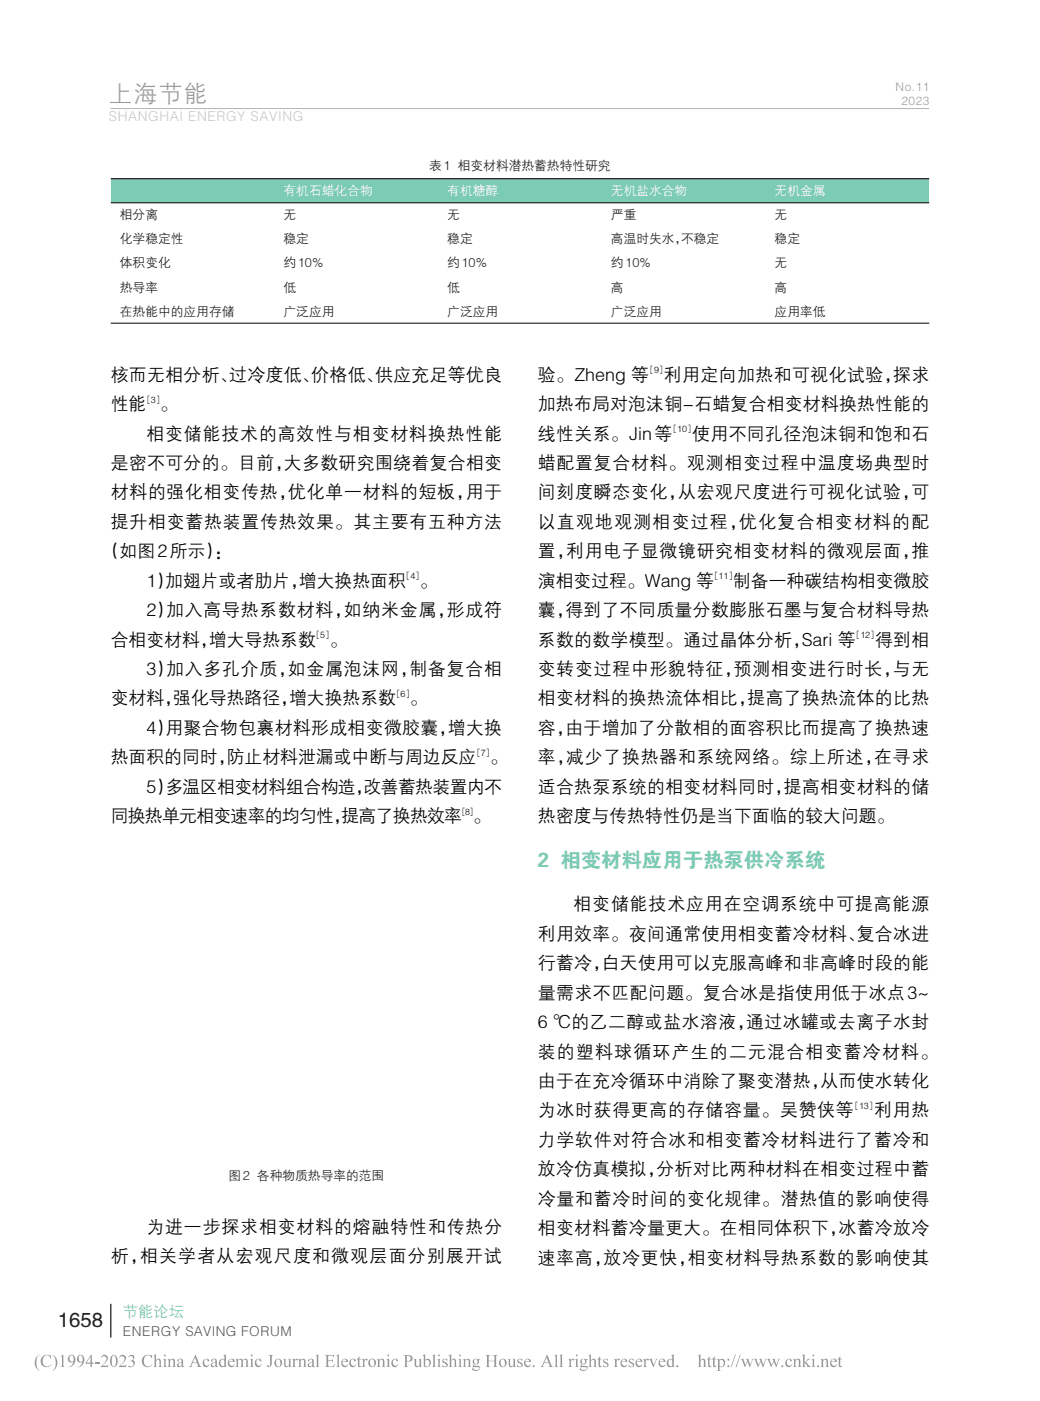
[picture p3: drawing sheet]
<svg xmlns="http://www.w3.org/2000/svg" width="216mm" height="291mm" viewBox="0 0 216 291" stroke-linecap="round" stroke-linejoin="round" font-family="sans-serif">
<defs><g id="words">
<g font-size="4.9" fill="#838fc7">
<text x="22.6" y="21.1">上海节能</text>
<text x="23.1" y="21.1">上海节能</text>
</g>
<text font-size="4.2" fill="#7ccbb4" x="111.7" y="180.1">2 相变材料应用于热泵供冷系统</text>
<text font-size="4.2" fill="#231f20" x="12" y="275.7">1658</text>
<g font-size="3.7">
<text x="23" y="79.1">核而无相分析、</text>
<text x="47.6" y="79.1">过冷度低、</text>
<text x="64.6" y="79.1">价格低、</text>
<text x="77.9" y="79.1">供应充足等优良</text>
<text x="111.7" y="79.1">验。Zheng 等</text>
<text x="137.9" y="79.1">利用定向加热和可视化试验，</text>
<text x="185.5" y="79.1">探求</text>
<text x="23" y="85.2">性能</text>
<text x="33.3" y="85.2">。</text>
<text x="111.7" y="85.2">加热布局对泡沫铜-石蜡复合相变材料换热性能的</text>
<text x="30.4" y="91.3">相变储能技术的高效性与相变材料换热性能</text>
<text x="111.7" y="91.3">线性关系。Jin等</text>
<text x="143.7" y="91.3">使用不同孔径泡沫铜和饱和石</text>
<text x="23" y="97.4">是密不可分的。目前，</text>
<text x="59" y="97.4">大多数研究围绕着复合相变</text>
<text x="111.7" y="97.4">蜡配置复合材料。观测相变过程中温度场典型时</text>
<text x="23" y="103.5">材料的强化相变传热，</text>
<text x="59.9" y="103.5">优化单一材料的短板，</text>
<text x="96.7" y="103.5">用于</text>
<text x="111.7" y="103.5">间刻度瞬态变化，</text>
<text x="140.8" y="103.5">从宏观尺度进行可视化试验，</text>
<text x="189.3" y="103.5">可</text>
<text x="23" y="109.7">提升相变蓄热装置传热效果。其主要有五种方法</text>
<text x="111.7" y="109.7">以直观地观测相变过程，优化复合相变材料的配</text>
<text x="21.9" y="115.8">（如图2所示）：</text>
<text x="111.7" y="115.8">置，</text>
<text x="117.6" y="115.8">利用电子显微镜研究相变材料的微观层面，</text>
<text x="189.3" y="115.8">推</text>
<text x="30.4" y="121.9">1）加翅片或者肋片，</text>
<text x="62.1" y="121.9">增大换热面积</text>
<text x="87.2" y="121.9">。</text>
<text x="111.7" y="121.9">演相变过程。Wang 等</text>
<text x="152.2" y="121.9">制备一种碳结构相变微胶</text>
<text x="30.4" y="128">2）加入高导热系数材料，</text>
<text x="71.4" y="128">如纳米金属，</text>
<text x="92.8" y="128">形成符</text>
<text x="111.7" y="128">囊，</text>
<text x="117.4" y="128">得到了不同质量分数膨胀石墨与复合材料导热</text>
<text x="23" y="134.1">合相变材料，</text>
<text x="43.4" y="134.1">增大导热系数</text>
<text x="68.5" y="134.1">。</text>
<text x="111.7" y="134.1">系数的数学模型。通过晶体分析，</text>
<text x="166.5" y="134.1">Sari 等</text>
<text x="181.7" y="134.1">得到相</text>
<text x="30.4" y="140.2">3）加入多孔介质，</text>
<text x="59.8" y="140.2">如金属泡沫网，</text>
<text x="85.1" y="140.2">制备复合相</text>
<text x="111.7" y="140.2">变转变过程中形貌特征，</text>
<text x="152.4" y="140.2">预测相变进行时长，</text>
<text x="185.4" y="140.2">与无</text>
<text x="23" y="146.3">变材料，</text>
<text x="36" y="146.3">强化导热路径，</text>
<text x="60" y="146.3">增大换热系数</text>
<text x="85.1" y="146.3">。</text>
<text x="111.7" y="146.3">相变材料的换热流体相比，</text>
<text x="155.2" y="146.3">提高了换热流体的比热</text>
<text x="30.4" y="152.4">4）用聚合物包裹材料形成相变微胶囊，</text>
<text x="93" y="152.4">增大换</text>
<text x="111.7" y="152.4">容，</text>
<text x="117.4" y="152.4">由于增加了分散相的面容积比而提高了换热速</text>
<text x="23" y="158.5">热面积的同时，</text>
<text x="47.1" y="158.5">防止材料泄漏或中断与周边反应</text>
<text x="101.8" y="158.5">。</text>
<text x="111.7" y="158.5">率，</text>
<text x="117.6" y="158.5">减少了换热器和系统网络。综上所述，</text>
<text x="181.6" y="158.5">在寻求</text>
<text x="30.4" y="164.7">5）多温区相变材料组合构造，</text>
<text x="75.5" y="164.7">改善蓄热装置内不</text>
<text x="111.7" y="164.7">适合热泵系统的相变材料同时，</text>
<text x="162.8" y="164.7">提高相变材料的储</text>
<text x="23" y="170.8">同换热单元相变速率的均匀性，</text>
<text x="70.9" y="170.8">提高了换热效率 。</text>
<text x="111.7" y="170.8">热密度与传热特性仍是当下面临的较大问题。</text>
<text x="119.1" y="189.1">相变储能技术应用在空调系统中可提高能源</text>
<text x="111.7" y="195.2">利用效率。夜间通常使用相变蓄冷材料、</text>
<text x="177.9" y="195.2">复合冰进</text>
<text x="111.7" y="201.3">行蓄冷，</text>
<text x="125" y="201.3">白天使用可以克服高峰和非高峰时段的能</text>
<text x="111.7" y="207.4">量需求不匹配问题。复合冰是指使用低于冰点3~</text>
<text x="111.7" y="213.6">6 ℃的乙二醇或盐水溶液，</text>
<text x="155" y="213.6">通过冰罐或去离子水封</text>
<text x="111.7" y="219.7">装的塑料球循环产生的二元混合相变蓄冷材料。</text>
<text x="111.7" y="225.8">由于在充冷循环中消除了聚变潜热，</text>
<text x="170.4" y="225.8">从而使水转化</text>
<text x="111.7" y="231.9">为冰时获得更高的存储容量。吴赞侠等</text>
<text x="181.6" y="231.9">利用热</text>
<text x="111.7" y="238">力学软件对符合冰和相变蓄冷材料进行了蓄冷和</text>
<text x="111.7" y="244.1">放冷仿真模拟，</text>
<text x="136.3" y="244.1">分析对比两种材料在相变过程中蓄</text>
<text x="111.7" y="250.2">冷量和蓄冷时间的变化规律。潜热值的影响使得</text>
<text x="30.4" y="256.1">为进一步探求相变材料的熔融特性和传热分</text>
<text x="111.7" y="256.3">相变材料蓄冷量更大。在相同体积下，</text>
<text x="174.2" y="256.3">冰蓄冷放冷</text>
<text x="23" y="262.2">析，相关学者从宏观尺度和微观层面分别展开试</text>
<text x="111.7" y="262.4">速率高，</text>
<text x="125.3" y="262.4">放冷更快，</text>
<text x="142.8" y="262.4">相变材料导热系数的影响使其</text>
</g>
<text font-size="3.2" fill="#76c9b4" x="25.5" y="273.5">节能论坛</text>
<g font-size="2.8" fill="#babfe0">
<text x="22.6" y="25.1">SHANGHAI ENERGY SAVING</text>
<text x="23" y="25.1">SHANGHAI ENERGY CONSERVATION</text>
</g>
<text font-size="2.8" fill="#57585a" x="25.5" y="277.5">ENERGY SAVING FORUM</text>
<g font-size="2.6" fill="#231f20">
<text x="89.2" y="35.3">表1 相变材料潜热蓄热特性研究</text>
<text x="24.9" y="45.6">相分离</text>
<text x="58.9" y="45.6">无</text>
<text x="92.9" y="45.6">无</text>
<text x="126.9" y="45.6">严重</text>
<text x="160.9" y="45.6">无</text>
<text x="24.9" y="50.6">化学稳定性</text>
<text x="58.9" y="50.6">稳定</text>
<text x="92.9" y="50.6">稳定</text>
<text x="126.9" y="50.6">高温时失水，</text>
<text x="141.4" y="50.6">不稳定</text>
<text x="160.9" y="50.6">稳定</text>
<text x="24.9" y="55.6">体积变化</text>
<text x="58.9" y="55.6">约10%</text>
<text x="92.9" y="55.6">约10%</text>
<text x="126.9" y="55.6">约10%</text>
<text x="160.9" y="55.6">无</text>
<text x="24.9" y="60.6">热导率</text>
<text x="24.9" y="65.6">在热能中的应用存储</text>
<text x="58.9" y="60.6">低</text>
<text x="58.9" y="65.6">广泛应用</text>
<text x="92.9" y="60.6">低</text>
<text x="92.9" y="65.6">广泛应用</text>
<text x="126.9" y="60.6">高</text>
<text x="126.9" y="65.6">广泛应用</text>
<text x="160.9" y="60.6">高</text>
<text x="160.9" y="65.6">应用率低</text>
<text x="47.5" y="245.2">图2 各种物质热导率的范围</text>
</g>
<g font-size="2.6" fill="#fff">
<text x="58.9" y="40.6">有机石蜡化合物</text>
<text x="92.9" y="40.6">有机糖醇</text>
<text x="126.9" y="40.6">无机盐水合物</text>
<text x="160.9" y="40.6">无机金属</text>
</g>
<g font-size="2.5" fill="#838fc7">
<text x="185.9" y="18.9">No.08</text>
<text x="186" y="18.9">No.11</text>
<text x="187.2" y="21.8">2018</text>
<text x="187.2" y="21.8">2023</text>
</g>
<g font-size="1.9">
<text x="134.3" y="77.5">［9］</text>
<text x="29.8" y="83.6">［3］</text>
<text x="139.1" y="89.7">［10］</text>
<text x="83.7" y="120.3">［4］</text>
<text x="147.7" y="120.3">［11］</text>
<text x="65" y="132.5">［5］</text>
<text x="177.1" y="132.5">［12］</text>
<text x="81.6" y="144.7">［6］</text>
<text x="98.3" y="157">［7］</text>
<text x="95.2" y="169.2">［8］</text>
<text x="176.9" y="230.3">［13］</text>
</g>
</g></defs>
<path d="M23 22.6h170" fill="none" stroke="#939598" stroke-width=".21"/>
<path d="M23 270.8v7" fill="none" stroke="#231f20" stroke-width=".26"/>
<g fill="#7ccbb4">
<path d="M23 37.1h34v5h-34z" fill-rule="evenodd"/>
<path d="M57 37.1h34v5h-34z" fill-rule="evenodd"/>
<path d="M91 37.1h34v5h-34z" fill-rule="evenodd"/>
<path d="M125 37.1h34v5h-34z" fill-rule="evenodd"/>
<path d="M159 37.1h34v5h-34z" fill-rule="evenodd"/>
</g>
<path d="M23 37.1h170M23 42.1h170M23 67.1h170" fill="none" stroke="#000" stroke-width=".21"/>
<path d="M24.9 58.3h7.9v2.6h-7.9z" fill-rule="evenodd" fill="#fff"/>
<g fill="#999">
<path d="M148.8 282.4l.6-.2v.4a.62 .62 0 0 1 .8-.3 .62 .62 0 0 1 .4 .7 .76 .76 0 0 1-.3 .8 .76 .76 0 0 1-.9 0v.7l.3 .3h-.9l.3-.2v-2.1zM149.6 282.6l-.2 .1v.6a.47 .47 0 0 0 .6 .6 .47 .47 0 0 0 .3-.7 .5 .5 0 0 0-.1-.6 .5 .5 0 0 0-.6 0z" fill-rule="evenodd"/>
<path d="M29.9 281.7a1.76 1.76 0 0 1 1.5-.2l.2-.1v.9a.9 .9 0 0 0-1.1-.7 .9 .9 0 0 0-.6 1.1 .96 .96 0 0 0 .6 1.1 .96 .96 0 0 0 1.2-.5 1.24 1.24 0 0 1-1.9 .3 1.24 1.24 0 0 1 .1-1.9z" fill-rule="evenodd"/>
<path d="M92 282.4l.9-.2v.6a.47 .47 0 0 0-.3-.4 .47 .47 0 0 0-.5 .1l.3 .4a.59 .59 0 0 1 .5 .8 .59 .59 0 0 1-.9 .2l-.1 .1v-.6a.48 .48 0 0 0 .3 .4 .48 .48 0 0 0 .5-.2l-.1-.2-.7-.4z" fill-rule="evenodd"/>
<path d="M8.9 281.7a1.78 1.78 0 0 1 1.5-.2l.1-.1 .1 .9a.92 .92 0 0 0-1.1-.7 .92 .92 0 0 0-.6 1.1 .98 .98 0 0 0 .6 1.1 .98 .98 0 0 0 1.2-.5 1.24 1.24 0 0 1-1.9 .3 1.24 1.24 0 0 1 .1-1.9z" fill-rule="evenodd"/>
<path d="M14.4 281.5a.93 .93 0 0 1 1.2 .3 .93 .93 0 0 1 0 1.2 1.34 1.34 0 0 1-1.5 .9 1.26 1.26 0 0 0 1.1-1 .77 .77 0 0 1-1.1-.3 .77 .77 0 0 1 .3-1.1zM14.7 281.6a.64 .64 0 0 0-.3 .8 .64 .64 0 0 0 .9 .3 .99 .99 0 0 0-.4-1.2z" fill-rule="evenodd"/>
<path d="M129.1 282.5a.67 .67 0 0 1 .7-.3 .67 .67 0 0 1 .5 .7h-1.2a.6 .6 0 0 0 .4 .7 .6 .6 0 0 0 .7-.3 .73 .73 0 0 1-.9 .7 .73 .73 0 0 1-.4-1.1zM129.3 282.4l-.2 .4h.8a.4 .4 0 0 0-.2-.4 .4 .4 0 0 0-.4 0z" fill-rule="evenodd"/>
<path d="M120.7 282.4l.5-.2 .9 .2-.1 .1h-.3a.68 .68 0 0 1-.1 .8 .68 .68 0 0 1-.8 .1v.2l.2 .1a.75 .75 0 0 1 1.1 .5 .93 .93 0 0 1-.8 .6 .93 .93 0 0 1-.9-.5l.3-.4-.2-.2 .3-.4-.3-.3zM120.9 282.4a.49 .49 0 0 0-.1 .6 .49 .49 0 0 0 .6 .2 .5 .5 0 0 0 .1-.6 .5 .5 0 0 0-.6-.2zM120.8 283.9l-.2 .3a.72 .72 0 0 0 .7 .3 .72 .72 0 0 0 .6-.4z" fill-rule="evenodd"/>
<path d="M67.5 281.4h1.9v.6l-.2-.4h-1v1l.8-.1 .1-.3v.9l-.2-.4h-.7v1l.1 .1a.9 .9 0 0 0 1.2-.5l-.1 .6h-1.9l.2-.1 .1-.3v-1.8z" fill-rule="evenodd"/>
<path d="M23.2 281.6a.75 .75 0 0 1 .9-.1 .75 .75 0 0 1 .3 .9 1.09 1.09 0 0 1-1 1.5 1.75 1.75 0 0 1-.2-2.3zM23.5 281.5a2.28 2.28 0 0 0 0 2.3l.1 .1a1.76 1.76 0 0 0 .3-2.2z" fill-rule="evenodd"/>
<path d="M65.5 281.5l.6-.2v2.4l.3 .2h-.9l.3-.1v-2.1z" fill-rule="evenodd"/>
<path d="M12.5 281.7l.7-.3v2.3l.3 .2h-.9l.2-.1 .1-1.7-.1-.4z" fill-rule="evenodd"/>
<path d="M78.2 282.4l.6-.2v.3a.54 .54 0 0 1 .7-.3 .54 .54 0 0 1 .3 .7v.9l.3 .1h-.8l.2-.2v-.8l-.1-.4-.2-.1-.4 .3v1l.3 .2h-.9l.3-.2v-1.2z" fill-rule="evenodd"/>
<path d="M100.8 281.4h1l-.3 .3v.9h1.2v-1l-.4-.2h1.1l-.3 .2-.1 .3 .1 1.8 .3 .2h-1.1l.4-.1v-1.1h-1.2v1.1l.3 .1h-1l.3-.1v-.3v-1.9z" fill-rule="evenodd"/>
<path d="M34.7 282.4l.6-.2v.3a.54 .54 0 0 1 .7-.3 .54 .54 0 0 1 .3 .7v.8l.3 .2h-.8l.2-.2v-1l-.2-.3-.5 .3v1l.3 .2h-.9l.3-.1v-.2v-1.1z" fill-rule="evenodd"/>
<path d="M52.1 281.5a.2 .2 0 0 1 .4 0 .2 .2 0 0 1-.4 0zM51.9 282.4l.6-.2v1.6l.2 .1h-.8l.2-.2v-1.2z" fill-rule="evenodd"/>
<path d="M40.6 281.4l.9 2.1 .4 .4h-1l.2-.1-.1-.7h-1l-.3 .6 .3 .2h-.8l.3-.2zM40.5 282l-.5 1h.9z" fill-rule="evenodd"/>
<path d="M147.3 281.7l.1 .6h.3l-.3 .1v1.2l.1 .2 .3-.1a.38 .38 0 0 1-.4 .3 .38 .38 0 0 1-.3-.5v-1.1l-.3-.1z" fill-rule="evenodd"/>
<path d="M124.6 281.7v.6h.4l-.4 .1v1.2l.2 .2 .3-.1a.38 .38 0 0 1-.5 .3 .38 .38 0 0 1-.3-.5v-1.1l-.3-.1z" fill-rule="evenodd"/>
<path d="M116.2 281.5l.5-.2v2.5l.3 .1h-.8l.2-.3v-1.9z" fill-rule="evenodd"/>
<path d="M95.4 281.5a.18 .18 0 0 1 .3 0 .18 .18 0 0 1-.3 0zM95.1 282.4l.6-.2v1.5l.3 .2h-.9l.3-.1v-.2v-1.1z" fill-rule="evenodd"/>
<path d="M107.6 282.4l.8-.2v.6a.44 .44 0 0 0-.3-.4 .44 .44 0 0 0-.5 .1l.3 .4a.59 .59 0 0 1 .6 .8 .59 .59 0 0 1-.9 .2l-.2 .1v-.6a.48 .48 0 0 0 .4 .4 .48 .48 0 0 0 .5-.2l-.1-.2-.8-.6z" fill-rule="evenodd"/>
<path d="M36.9 282.5a.62 .62 0 0 1 .7-.3 .62 .62 0 0 1 .4 .6v.9h.3l-.4 .3-.2-.3a.51 .51 0 0 1-.9 .1 .51 .51 0 0 1 .4-.8l.5-.1v-.3a.32 .32 0 0 0-.4-.2 .32 .32 0 0 0-.2 .4h-.2zM37.1 283.3a.34 .34 0 0 0 .1 .5 .34 .34 0 0 0 .5-.2v-.6z" fill-rule="evenodd"/>
<path d="M105.4 282.3h.5v1.1a.36 .36 0 0 0 .3 .4 .36 .36 0 0 0 .4-.3v-1.1l-.2-.1h.6v1.4l.2 .1-.6 .2v-.3a.52 .52 0 0 1-.6 .3 .52 .52 0 0 1-.3-.7l-.1-.9z" fill-rule="evenodd"/>
<path d="M96.1 282.4l.5-.2v.3a.54 .54 0 0 1 .7-.3 .54 .54 0 0 1 .3 .7l.1 .8 .2 .2h-.8l.2-.2v-1l-.2-.3-.5 .3v1l.3 .2h-.8l.2-.1v-.2v-1.1z" fill-rule="evenodd"/>
<path d="M148.3 281.7l.1 .6h.4l-.4 .1v1.2l.2 .2 .2-.1a.38 .38 0 0 1-.4 .3 .38 .38 0 0 1-.3-.5v-1.1l-.3-.1z" fill-rule="evenodd"/>
<path d="M58.7 282.3h.6v1.1a.36 .36 0 0 0 .3 .4 .36 .36 0 0 0 .4-.3v-1.1l-.2-.1h.5v1.4l.3 .1-.6 .2v-.3a.52 .52 0 0 1-.6 .3 .52 .52 0 0 1-.4-.7v-.9z" fill-rule="evenodd"/>
<path d="M7.8 281.6l.4-.2a2.47 2.47 0 0 0 0 3.4 1.93 1.93 0 0 1-.4-3.2z" fill-rule="evenodd"/>
<path d="M46.4 281.5l.5-.2v2.4l.3 .1-.6 .2v-.3a.74 .74 0 0 1-1 0 .74 .74 0 0 1-.1-1l.5-.5 .6 .2v-.7zM46 282.5a.75 .75 0 0 0-.2 .7 .75 .75 0 0 0 .6 .5l.2-.1v-.8a.38 .38 0 0 0-.2-.4 .38 .38 0 0 0-.4 .1z" fill-rule="evenodd"/>
<path d="M64.1 282.4a.62 .62 0 0 1 .7-.2 .62 .62 0 0 1 .4 .6v.9h.2l-.3 .3-.3-.3a.51 .51 0 0 1-.9 .1 .51 .51 0 0 1 .5-.8l.4-.1v-.3a.36 .36 0 0 0-.4-.2 .36 .36 0 0 0-.2 .4l-.2-.1zM64.2 283.3l.1 .4h.3l.2-.1v-.6z" fill-rule="evenodd"/>
<path d="M19.7 282.9h1v.3h-1z" fill-rule="evenodd"/>
<path d="M98.4 282.4l.4-.2 .9 .2-.3 .1a.68 .68 0 0 1-.1 .8 .68 .68 0 0 1-.8 .1l-.1 .2 .2 .1a.72 .72 0 0 1 1.1 .5 .9 .9 0 0 1-.8 .6 .9 .9 0 0 1-.8-.5l.3-.4-.2-.3 .3-.3-.3-.3zM98.6 282.4a.49 .49 0 0 0-.1 .6 .49 .49 0 0 0 .6 .2 .5 .5 0 0 0 .1-.6 .5 .5 0 0 0-.6-.2zM98.5 283.9l-.2 .3a.73 .73 0 0 0 .7 .3 .73 .73 0 0 0 .6-.4z" fill-rule="evenodd"/>
<path d="M21.2 281.6a.77 .77 0 0 1 1.1 .2 .77 .77 0 0 1-.2 1.1l-.8 .8h.9l.3-.3-.1 .5h-1.5a2.08 2.08 0 0 0 1.1-2 .62 .62 0 0 0-1 .2z" fill-rule="evenodd"/>
<path d="M74.6 281.7v.6h.4l-.4 .1 .1 1.2 .1 .2 .3-.1a.39 .39 0 0 1-.5 .3 .39 .39 0 0 1-.3-.5v-1.1l-.3-.1z" fill-rule="evenodd"/>
<path d="M75.1 282.4l.6-.2v.4l.4-.4a.18 .18 0 0 1 .2 .1 .18 .18 0 0 1-.1 .3l-.3-.1-.2 .2v1.1l.3 .1h-.9l.2-.1 .1-.2-.1-1.1z" fill-rule="evenodd"/>
<path d="M76.4 283.1a.85 .85 0 0 1 1.7 0 .85 .85 0 0 1-1.7 0zM77 282.5a.86 .86 0 0 0 .5 1.3 .91 .91 0 0 0-.4-1.5z" fill-rule="evenodd"/>
<path d="M25 281.6a.77 .77 0 0 1 1.1 .2 .77 .77 0 0 1-.3 1.1l-.8 .8h1l.3-.3-.2 .5h-1.4a2.65 2.65 0 0 0 1.1-1.9 .6 .6 0 0 0-.6-.3 .6 .6 0 0 0-.5 .4z" fill-rule="evenodd"/>
<path d="M80.5 281.5a.19 .19 0 0 1 .3 0 .19 .19 0 0 1-.3 0zM80.2 282.4l.6-.2v1.6l.3 .1h-.8l.2-.2v-1.2z" fill-rule="evenodd"/>
<path d="M81.5 282.5a.56 .56 0 0 1 .6-.3 .56 .56 0 0 1 .5 .5 .27 .27 0 0 1-.3 0 .27 .27 0 0 1-.1-.3 .6 .6 0 0 0-.6 .3 .6 .6 0 0 0 .1 .7 .55 .55 0 0 0 .6 .3 .55 .55 0 0 0 .4-.4 .76 .76 0 0 1-.9 .6 .76 .76 0 0 1-.5-1z" fill-rule="evenodd"/>
<path d="M127.5 282.4l.6-.2v.4l.2-.3 .3-.1a.2 .2 0 0 1 0 .4 .2 .2 0 0 1-.3-.1l-.2 .2v1l.3 .2h-.9l.2-.1v-1.3z" fill-rule="evenodd"/>
<path d="M34.1 281.5a.18 .18 0 0 1 .3 0 .18 .18 0 0 1-.3 0zM33.8 282.4l.6-.2v1.5l.3 .2h-.9l.3-.1v-.2v-1.1z" fill-rule="evenodd"/>
<path d="M85.8 282.3h.6v1.1a.36 .36 0 0 0 .3 .4 .36 .36 0 0 0 .4-.3v-1.1l-.2-.1h.6v1.4l.2 .1-.6 .2v-.3a.54 .54 0 0 1-.6 .3 .54 .54 0 0 1-.4-.7v-.9z" fill-rule="evenodd"/>
<path d="M87.7 281.5l.6-.2v1.2a.7 .7 0 0 1 1-.1 .7 .7 0 0 1 .2 .9 .92 .92 0 0 1-1.5 .5v-2l-.1-.2zM88.3 282.7v1a.65 .65 0 0 0 1-.4 .65 .65 0 0 0-.7-.8z" fill-rule="evenodd"/>
<path d="M26.8 281.6a.58 .58 0 0 1 .9 0 .58 .58 0 0 1-.1 .9 .82 .82 0 0 1 .2 1.1 .82 .82 0 0 1-1.2 .2l.1-.1a.59 .59 0 0 0 1-.2 .59 .59 0 0 0-.6-.8 .54 .54 0 0 0 .5-.5 .54 .54 0 0 0-.4-.5l-.5 .3z" fill-rule="evenodd"/>
<path d="M91 281.5a.2 .2 0 0 1 .4 0 .2 .2 0 0 1-.4 0zM90.8 282.4l.5-.2 .1 1.5 .2 .2h-.8l.2-.1 .1-.2-.1-1.1z" fill-rule="evenodd"/>
<path d="M156.6 282.3h.7l-.2 .1 .5 1.1 .3-.8-.3-.4h.7l-.1 .2 .4 1 .4-1.1-.3-.1h.5l-.7 1.7-.5-1.1-.6 1.1-.6-1.5z" fill-rule="evenodd"/>
<path d="M103.6 283.1a.85 .85 0 0 1 1.7 0 .85 .85 0 0 1-1.7 0zM104.2 282.4a.99 .99 0 0 0 .3 1.5 .85 .85 0 0 0 .4-.9 .85 .85 0 0 0-.6-.7z" fill-rule="evenodd"/>
<path d="M71.1 282.5a.67 .67 0 0 1 .7-.3 .67 .67 0 0 1 .5 .7h-1.2a.6 .6 0 0 0 .4 .7 .6 .6 0 0 0 .7-.3 .73 .73 0 0 1-.9 .7 .73 .73 0 0 1-.4-1.1zM71.3 282.4l-.2 .4h.8a.4 .4 0 0 0-.2-.4 .4 .4 0 0 0-.4 0z" fill-rule="evenodd"/>
<path d="M47.6 282.5a.67 .67 0 0 1 .7-.3 .67 .67 0 0 1 .5 .7h-1.2a.6 .6 0 0 0 .4 .8 .6 .6 0 0 0 .7-.4 .74 .74 0 0 1-.9 .7 .74 .74 0 0 1-.5-1.1zM47.7 282.4l-.1 .4h.8a.39 .39 0 0 0-.2-.4 .39 .39 0 0 0-.5 0z" fill-rule="evenodd"/>
<path d="M69.8 281.5l.6-.2v2.3v.2l.3 .1h-.9l.3-.1v-.2v-1.8l-.1-.2z" fill-rule="evenodd"/>
<path d="M164.6 282.4l.6-.2v.3a.54 .54 0 0 1 .7-.3 .54 .54 0 0 1 .3 .7v.8l.3 .2h-.8l.2-.2v-1l-.2-.3-.5 .3v1l.3 .2h-.9l.3-.1v-.2v-1.1z" fill-rule="evenodd"/>
<path d="M93.1 281.5l.6-.2v1.2a.54 .54 0 0 1 .7-.3 .54 .54 0 0 1 .3 .8l.1 .8 .2 .1h-.8l.2-.2v-1a.35 .35 0 0 0-.3-.3 .35 .35 0 0 0-.4 .3v1.1l.3 .1h-.8l.2-.2v-2z" fill-rule="evenodd"/>
<path d="M174.4 281.7l.1 .6h.4l-.4 .1v1.2l.2 .2 .2-.1a.38 .38 0 0 1-.4 .3 .38 .38 0 0 1-.3-.5v-1.1l-.3-.1z" fill-rule="evenodd"/>
<path d="M109.1 282.5a.67 .67 0 0 1 .7-.3 .67 .67 0 0 1 .5 .7h-1.2a.6 .6 0 0 0 .4 .8 .6 .6 0 0 0 .7-.4 .74 .74 0 0 1-.9 .7 .74 .74 0 0 1-.4-1.1zM109.3 282.4l-.2 .4h.8a.39 .39 0 0 0-.2-.4 .39 .39 0 0 0-.4 0z" fill-rule="evenodd"/>
<path d="M113.6 281.4l.9 2.1 .4 .4h-1l.3-.1-.2-.7h-1l-.3 .6 .3 .2h-.7l.3-.2zM113.5 282l-.5 1h.9z" fill-rule="evenodd"/>
<path d="M151.1 282.4a.2 .2 0 0 1 .4 0 .2 .2 0 0 1-.4 0zM151 283.8a.25 .25 0 0 1 .5 0 .25 .25 0 0 1-.5 0z" fill-rule="evenodd"/>
<path d="M61.8 282.4l.6-.2v.3a.54 .54 0 0 1 .7-.3 .54 .54 0 0 1 .4 .7v.9l.2 .1h-.8l.2-.2v-.8v-.4l-.2-.1-.5 .3v1l.3 .2h-.8l.2-.2v-1.2z" fill-rule="evenodd"/>
<path d="M31.8 281.5l.6-.2v1.2a.54 .54 0 0 1 .7-.3 .54 .54 0 0 1 .3 .8v.8l.3 .1h-.9l.3-.2v-1a.35 .35 0 0 0-.3-.3 .35 .35 0 0 0-.4 .3v1.1l.3 .1h-.8l.2-.2v-2z" fill-rule="evenodd"/>
<path d="M152.7 281.3h.1l-.9 2.7h-.1z" fill-rule="evenodd"/>
<path d="M48.9 282.4l.5-.2v.4a.55 .55 0 0 1 .5-.4 .55 .55 0 0 1 .5 .4 .53 .53 0 0 1 .7-.4 .53 .53 0 0 1 .4 .7v.9l.2 .1h-.8l.3-.1v-1a.35 .35 0 0 0-.4-.4 .35 .35 0 0 0-.4 .3v1.1l.3 .1h-.8l.2-.1v-1a.37 .37 0 0 0-.2-.4 .37 .37 0 0 0-.5 .2l.1 1.2 .2 .1h-.8l.2-.1v-.2v-1.1z" fill-rule="evenodd"/>
<path d="M18.9 281.4h.2v1.6h.3v.3h-.3v.6h-.3v-.6h-1v-.2zM18.8 281.8l-.8 1.2h.8z" fill-rule="evenodd"/>
<path d="M122.2 281.5l.5-.2v1.2a.55 .55 0 0 1 .7-.2 .55 .55 0 0 1 .4 .7v.7l.2 .2h-.8l.2-.2v-1a.35 .35 0 0 0-.3-.3 .35 .35 0 0 0-.4 .3v1l.3 .2h-.8l.2-.1v-.2v-1.8v-.2z" fill-rule="evenodd"/>
<path d="M44 282.4a.62 .62 0 0 1 .7-.2 .62 .62 0 0 1 .3 .6l.1 .9h.2l-.4 .3-.2-.3a.51 .51 0 0 1-.9 .1 .51 .51 0 0 1 .5-.8l.4-.1v-.3a.36 .36 0 0 0-.4-.2 .36 .36 0 0 0-.3 .4l-.1-.1zM44.1 283.3l.1 .4h.3l.2-.1v-.6z" fill-rule="evenodd"/>
<path d="M125.4 282.4l.9-.2v.6a.45 .45 0 0 0-.3-.4 .45 .45 0 0 0-.5 .1v.2l.3 .2a.59 .59 0 0 1 .5 .8 .59 .59 0 0 1-.9 .2l-.1 .1v-.6a.45 .45 0 0 0 .3 .4 .45 .45 0 0 0 .5-.2l-.1-.2-.7-.4z" fill-rule="evenodd"/>
<path d="M133.5 282.4l.6-.2v.4l.4-.4a.18 .18 0 0 1 .3 .1 .18 .18 0 0 1-.2 .3l-.3-.1-.2 .2v1.1l.3 .1h-.9l.3-.1v-.2v-1.1z" fill-rule="evenodd"/>
<path d="M42.3 282.5a.59 .59 0 0 1 .7-.3 .59 .59 0 0 1 .4 .5 .29 .29 0 0 1-.3 0 .29 .29 0 0 1-.1-.3 .6 .6 0 0 0-.6 .3 .6 .6 0 0 0 .1 .7 .55 .55 0 0 0 .6 .3 .55 .55 0 0 0 .4-.4 .76 .76 0 0 1-.9 .6 .76 .76 0 0 1-.5-1z" fill-rule="evenodd"/>
<path d="M72.8 282.5a.56 .56 0 0 1 .6-.3 .56 .56 0 0 1 .4 .5 .27 .27 0 0 1-.3 0 .27 .27 0 0 1-.1-.3 .6 .6 0 0 0-.6 .3 .6 .6 0 0 0 .2 .7 .55 .55 0 0 0 .5 .3 .55 .55 0 0 0 .5-.4 .76 .76 0 0 1-1 .6 .76 .76 0 0 1-.4-1z" fill-rule="evenodd"/>
<path d="M130.7 282.4l.9-.2v.6a.44 .44 0 0 0-.3-.4 .44 .44 0 0 0-.5 .1l.3 .4a.59 .59 0 0 1 .5 .8 .59 .59 0 0 1-.9 .2l-.1 .1v-.6a.48 .48 0 0 0 .3 .4 .48 .48 0 0 0 .5-.2v-.2l-.8-.6z" fill-rule="evenodd"/>
<path d="M132.2 282.5a.67 .67 0 0 1 .8-.3 .67 .67 0 0 1 .4 .7h-1.1a.6 .6 0 0 0 .3 .8 .6 .6 0 0 0 .8-.4 .74 .74 0 0 1-1 .7 .74 .74 0 0 1-.4-1.1zM132.4 282.4l-.1 .4h.7a.39 .39 0 0 0-.2-.4 .39 .39 0 0 0-.4 0z" fill-rule="evenodd"/>
<path d="M60.6 282.4l.6-.2v.4l.3-.3h.3a.23 .23 0 0 1-.1 .3 .23 .23 0 0 1-.3-.1l-.2 .2v1l.3 .2h-.9l.3-.1v-1.3z" fill-rule="evenodd"/>
<path d="M134.8 282.3h.8l-.2 .2 .4 1 .4-1.1-.2-.1h.6l-.9 1.7-.7-1.6z" fill-rule="evenodd"/>
<path d="M53.2 282.5a.56 .56 0 0 1 .6-.3 .56 .56 0 0 1 .4 .5 .27 .27 0 0 1-.3 0 .27 .27 0 0 1-.1-.3 .6 .6 0 0 0-.6 .3 .6 .6 0 0 0 .2 .7 .55 .55 0 0 0 .5 .3 .55 .55 0 0 0 .5-.4 .76 .76 0 0 1-1 .6 .76 .76 0 0 1-.5-1z" fill-rule="evenodd"/>
<path d="M139.4 281.5l.5-.2v2.4l.3 .1-.6 .2v-.3a.74 .74 0 0 1-1 0 .74 .74 0 0 1 0-1l.4-.5 .6 .2v-.7zM139 282.5a.77 .77 0 0 0 .5 1.2l.1-.1v-.8a.39 .39 0 0 0-.2-.4 .39 .39 0 0 0-.4 .1z" fill-rule="evenodd"/>
<path d="M55.7 281.4h1.1l-.4 .3v1.4a.58 .58 0 0 1-.2 .7 .58 .58 0 0 1-.7-.1l.1-.2 .4 .4 .1-.2v-2z" fill-rule="evenodd"/>
<path d="M166.5 281.5l.6-.2v1.7l.6-.5-.1-.2h.7l-.9 .6 1 1h-.8l.1-.2-.6-.7v.8l.3 .1h-.9h.2l.1-.3v-1.9z" fill-rule="evenodd"/>
<path d="M153.8 282.3h.8l-.2 .2 .4 1 .4-.8-.3-.4h.7l-.2 .2 .5 1 .3-1.1-.2-.1h.5l-.2 .2-.5 1.5-.5-1.1-.6 1.1-.6-1.5z" fill-rule="evenodd"/>
<path d="M115.1 281.5l.6-.2v2.3v.2l.3 .1h-.9l.3-.1v-.2v-1.8l-.1-.2z" fill-rule="evenodd"/>
<path d="M16.3 281.5a.86 .86 0 0 1 1.1 .2 .86 .86 0 0 1 .1 1 1.38 1.38 0 0 1-1.5 1.2 1.21 1.21 0 0 0 1.1-1 .78 .78 0 0 1-1.1-.3 .78 .78 0 0 1 .3-1.1zM16.4 281.7a.64 .64 0 0 0-.1 .8 .64 .64 0 0 0 .8 .3 .74 .74 0 0 0-.5-1.2z" fill-rule="evenodd"/>
<path d="M56.9 283.1a.85 .85 0 0 1 1.7 0 .85 .85 0 0 1-1.7 0zM57.5 282.4a.99 .99 0 0 0 .4 1.5 .85 .85 0 0 0 .3-.9 .85 .85 0 0 0-.6-.7z" fill-rule="evenodd"/>
<path d="M144.9 281.5l.6-.2v1.2a.55 .55 0 0 1 .7-.3 .55 .55 0 0 1 .3 .8v.8l.3 .1h-.9l.3-.2v-1a.35 .35 0 0 0-.3-.3 .35 .35 0 0 0-.4 .3v1.1l.2 .1h-.8l.3-.1v-2.1z" fill-rule="evenodd"/>
<path d="M118 282.4l.6-.2v.4l.4-.4a.18 .18 0 0 1 .2 .1 .18 .18 0 0 1-.1 .3l-.3-.1-.2 .2v1.1l.3 .1h-.9l.2-.1 .1-.2-.1-1.1z" fill-rule="evenodd"/>
<path d="M153.7 281.3h.1l-.8 2.7h-.2z" fill-rule="evenodd"/>
<path d="M159.3 282.3h.7l-.1 .3 .4 .9 .4-.8-.4-.4h.7l-.1 .2 .4 1 .4-1-.2-.2h.5l-.3 .2-.4 1.5-.6-1.1-.6 1.1z" fill-rule="evenodd"/>
<path d="M89.7 281.5l.6-.2v2.4l.3 .2h-.9l.3-.1v-2.1z" fill-rule="evenodd"/>
<path d="M163.3 282.5a.59 .59 0 0 1 .7-.3 .59 .59 0 0 1 .4 .5 .29 .29 0 0 1-.3 0 .29 .29 0 0 1-.1-.3 .6 .6 0 0 0-.6 .3 .6 .6 0 0 0 .1 .7 .55 .55 0 0 0 .6 .3 .55 .55 0 0 0 .4-.4 .76 .76 0 0 1-.9 .6 .76 .76 0 0 1-.5-1z" fill-rule="evenodd"/>
<path d="M83.8 281.4h.9a.76 .76 0 0 1 1 .9 .76 .76 0 0 1-1.2 .5v.9l.3 .2h-1l.3-.1v-.3v-1.8zM84.5 281.6v1.1a.57 .57 0 0 0 .8-.6 .57 .57 0 0 0-.8-.5z" fill-rule="evenodd"/>
<path d="M137 282.5a.67 .67 0 0 1 .8-.3 .67 .67 0 0 1 .4 .7h-1.1a.6 .6 0 0 0 .3 .8 .6 .6 0 0 0 .8-.4 .74 .74 0 0 1-1 .7 .74 .74 0 0 1-.4-1.1zM137.2 282.4l-.1 .4h.7a.39 .39 0 0 0-.2-.4 .39 .39 0 0 0-.4 0z" fill-rule="evenodd"/>
<path d="M168.7 281.5a.2 .2 0 0 1 .4 0 .2 .2 0 0 1-.4 0zM168.5 282.4l.6-.2v1.5l.3 .2h-.9l.3-.1v-.2v-1.1z" fill-rule="evenodd"/>
<path d="M10.9 281.4a1.91 1.91 0 0 1 0 3.4 2.47 2.47 0 0 0 0-3.4z" fill-rule="evenodd"/>
<path d="M170.4 282.4l.6-.2v.3a.54 .54 0 0 1 .6-.3 .54 .54 0 0 1 .4 .7v.9l.2 .1h-.8l.3-.2v-.8l-.1-.4-.2-.1-.4 .3v1l.2 .2h-.8l.2-.2v-1.2z" fill-rule="evenodd"/>
<path d="M172.6 282.5a.67 .67 0 0 1 .8-.3 .67 .67 0 0 1 .4 .7h-1.2a.6 .6 0 0 0 .4 .7 .6 .6 0 0 0 .8-.3 .73 .73 0 0 1-1 .7 .73 .73 0 0 1-.4-1.1zM172.8 282.4l-.2 .4h.9a.4 .4 0 0 0-.3-.4 .4 .4 0 0 0-.4 0z" fill-rule="evenodd"/>
<path d="M119.6 281.5a.2 .2 0 0 1 .4 0 .2 .2 0 0 1-.4 0zM119.3 282.4l.6-.2v1.5l.3 .2h-.8l.2-.1v-1.3z" fill-rule="evenodd"/>
<circle cx="162.5" cy="283.8" r=".22"/>
<circle cx="169.9" cy="283.8" r=".22"/>
<circle cx="110.8" cy="283.8" r=".22"/>
<circle cx="140.7" cy="283.8" r=".22"/>
</g>
<use href="#words"/>
</svg>
